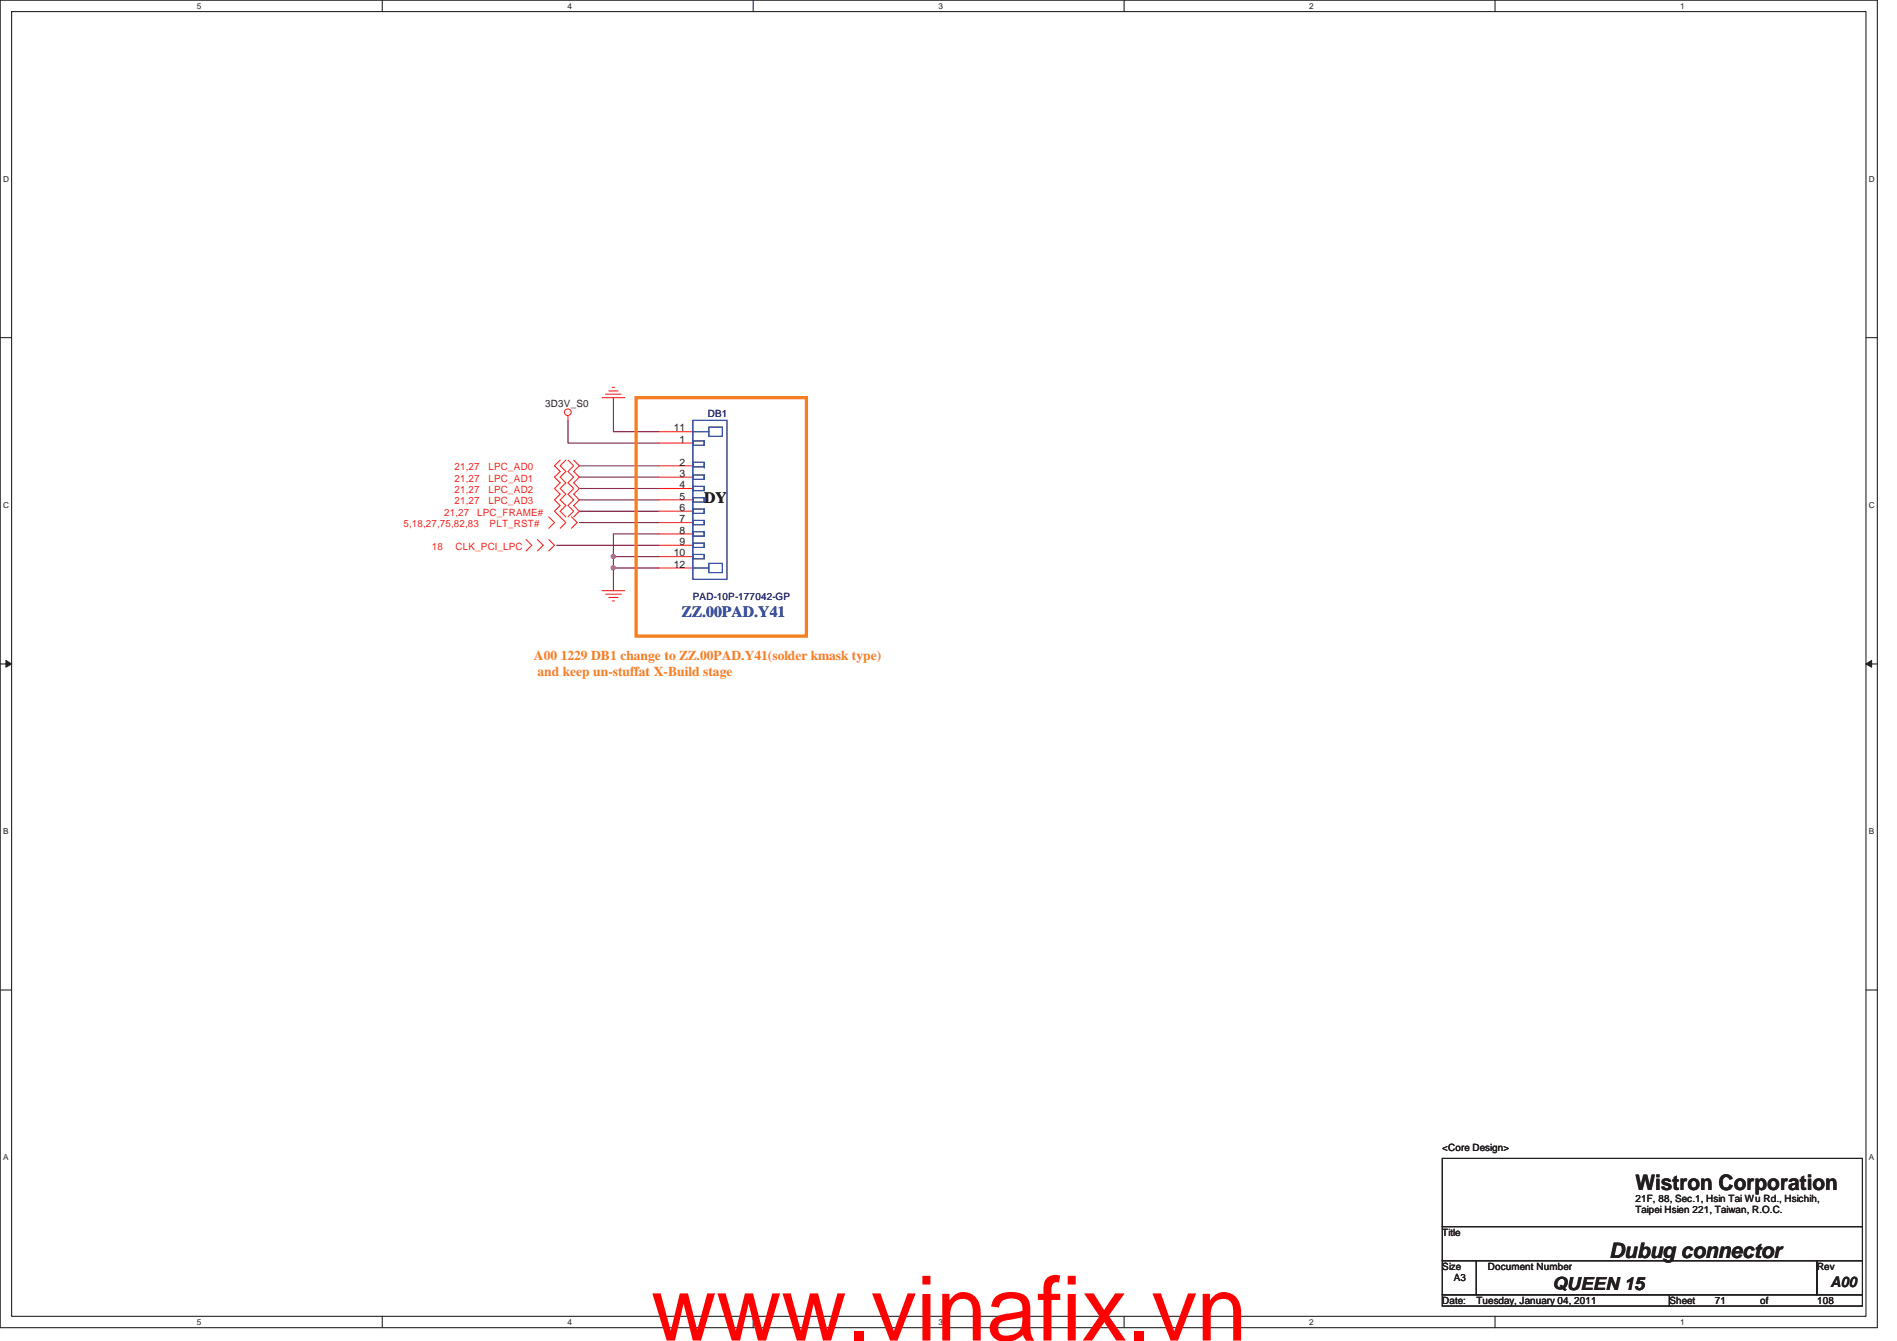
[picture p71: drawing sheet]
<svg xmlns="http://www.w3.org/2000/svg" width="297mm" height="210mm" viewBox="0 0 297 210" stroke-linecap="round" stroke-linejoin="round" font-family="sans-serif">
<defs><g id="words">
<text font-size="14.1" fill="#f00" x="102" y="209.9">www.vinafix.vn</text>
<g font-size="3.3" fill="#231f20">
<text x="256.1" y="186.3">Wistron Corporation</text>
<text x="252" y="197.1">Dubug connector</text>
</g>
<text font-size="2.8" fill="#231f20" x="243.1" y="201.9">QUEEN 15</text>
<text font-size="2.5" fill="#231f20" x="110.3" y="78.8">DY</text>
<text font-size="2.5" fill="#3953a4" x="106.7" y="96.6">ZZ.00PAD.Y41</text>
<text font-size="2.3" fill="#231f20" x="286.6" y="201.6">A00</text>
<g font-size="2.1" fill="#f57f20">
<text x="83.6" y="103.3">A00 1229 DB1 change to ZZ.00PAD.Y41(solder kmask type)</text>
<text x="84.2" y="105.8">and keep un-stuffat X-Build stage</text>
</g>
<g font-size="1.6" fill="#231f20">
<text x="85.4" y="63.7">3D3V_S0</text>
<text x="105.5" y="67.6">11</text>
<text x="106.4" y="69.3">1</text>
<text x="106.4" y="72.9">2</text>
<text x="106.4" y="74.7">3</text>
<text x="106.4" y="76.5">4</text>
<text x="106.4" y="78.2">5</text>
<text x="106.4" y="80">6</text>
<text x="106.4" y="81.8">7</text>
<text x="106.4" y="83.6">8</text>
<text x="105.5" y="87.1">10</text>
<text x="105.5" y="88.9">12</text>
<text x="106.4" y="85.3">9</text>
<text x="225.8" y="180.2">&lt;Core Design&gt;</text>
<text x="256.1" y="188.2">21F, 88, Sec.1, Hsin Tai Wu Rd., Hsichih,</text>
<text x="256.1" y="190">Taipei Hsien 221, Taiwan, R.O.C.</text>
<text x="225.8" y="193.5">Title</text>
<text x="225.8" y="198.8">Size</text>
<text x="227.6" y="200.6">A3</text>
<text x="233" y="198.8">Document Number</text>
<text x="284.5" y="198.8">Rev</text>
<text x="225.8" y="204.2">Date:</text>
<text x="231.2" y="204.2">Tuesday, January 04, 2011</text>
<text x="261.4" y="204.2">Sheet</text>
<text x="268.5" y="204.2">71</text>
<text x="275.6" y="204.2">of</text>
<text x="284.5" y="204.2">108</text>
</g>
<g font-size="1.6" fill="#282973">
<text x="110.8" y="65.3">DB1</text>
<text x="108.5" y="93.9">PAD-10P-177042-GP</text>
</g>
<g font-size="1.6" fill="#ed2024">
<text x="71.2" y="73.7">21,27</text>
<text x="71.2" y="75.4">21,27</text>
<text x="71.2" y="77.2">21,27</text>
<text x="76.5" y="73.7">LPC_AD0</text>
<text x="76.5" y="75.4">LPC_AD1</text>
<text x="76.5" y="77.2">LPC_AD2</text>
<text x="63.2" y="82.5">5,18,27,75,82,83</text>
<text x="69.6" y="80.8">21,27</text>
<text x="71.2" y="79">21,27</text>
<text x="74.7" y="80.8">LPC_FRAME#</text>
<text x="76.5" y="79">LPC_AD3</text>
<text x="76.7" y="82.5">PLT_RST#</text>
<text x="67.6" y="86.1">18</text>
<text x="71.3" y="86.1">CLK_PCI_LPC</text>
</g>
<g font-size="1.3" fill="#231f20">
<text x="30.8" y="1.4">5</text>
<text x="88.9" y="1.4">4</text>
<text x="146.9" y="1.4">3</text>
<text x="205" y="1.4">2</text>
<text x="263.1" y="1.4">1</text>
<text x=".5" y="28.5">D</text>
<text x="292.6" y="28.5">D</text>
<text x=".5" y="79.5">C</text>
<text x="292.6" y="79.5">C</text>
<text x=".5" y="130.6">B</text>
<text x="292.6" y="130.6">B</text>
<text x=".5" y="181.7">A</text>
<text x="292.6" y="181.7">A</text>
<text x="30.8" y="207.4">5</text>
<text x="88.9" y="207.4">4</text>
<text x="146.9" y="207.4">3</text>
<text x="205" y="207.4">2</text>
<text x="263.1" y="207.4">1</text>
</g>
</g></defs>
<path d="M0 0h294v207.9h-294zM1.8 1.8h290.4v204.3h-290.4z" fill="none" stroke="#231f20" stroke-width=".17"/>
<g fill="#fff">
<path d="M30.8 .2h.7v1.4h-.7z"/>
<path d="M30.8 206.3h.7v1.4h-.7z"/>
</g>
<path d="M59.9 0v1.8M59.9 206.1v1.8" fill="none" stroke="#231f20" stroke-width=".17"/>
<g fill="#fff">
<path d="M88.9 .2h.6v1.4h-.6z"/>
<path d="M88.9 206.3h.6v1.4h-.6z"/>
</g>
<path d="M117.9 0v1.8M117.9 206.1v1.8" fill="none" stroke="#231f20" stroke-width=".17"/>
<g fill="#fff">
<path d="M146.9 .2h.7v1.4h-.7z"/>
<path d="M146.9 206.3h.7v1.4h-.7z"/>
</g>
<path d="M176 0v1.8M176 206.1v1.8" fill="none" stroke="#231f20" stroke-width=".17"/>
<g fill="#fff">
<path d="M205 .2h.7v1.4h-.7z"/>
<path d="M205 206.3h.7v1.4h-.7z"/>
</g>
<path d="M234.1 0v1.8M234.1 206.1v1.8" fill="none" stroke="#231f20" stroke-width=".17"/>
<g fill="#fff">
<path d="M263.1 .2h.7v1.4h-.7z"/>
<path d="M263.1 206.3h.7v1.4h-.7z"/>
<path d="M.5 27.3h.9v1.4h-.9z"/>
<path d="M292.6 27.3h.9v1.4h-.9z"/>
<path d="M.5 78.4h.9v1.4h-.9z"/>
<path d="M292.6 78.4h.9v1.4h-.9z"/>
</g>
<path d="M0 52.9h1.8M292.2 52.9h1.8" fill="none" stroke="#231f20" stroke-width=".17"/>
<g fill="#fff">
<path d="M.5 129.5h.8v1.4h-.8z"/>
<path d="M292.6 129.5h.9v1.4h-.9z"/>
</g>
<path d="M0 104h1.8M292.2 104h1.8" fill="none" stroke="#231f20" stroke-width=".17"/>
<path d="M.9 103.4l.9 .6-.9 .5z" fill="#231f20"/>
<path d="M.9 103.4l.9 .6-.9 .5z" fill="none" stroke="#231f20" stroke-width=".16"/>
<path d="M292.2 104l.9-.6v1.1z" fill="#231f20"/>
<path d="M292.2 104l.9-.6v1.1z" fill="none" stroke="#231f20" stroke-width=".16"/>
<g fill="#fff">
<path d="M.5 180.5h.8v1.4h-.8z"/>
<path d="M292.6 180.5h.9v1.4h-.9z"/>
</g>
<path d="M0 155h1.8M292.2 155h1.8" fill="none" stroke="#231f20" stroke-width=".17"/>
<path d="M90.7 72.9h12.5M90.7 78.3h12.5M90.7 76.5h12.5M90.7 74.7h12.5M96.1 62.3v5.3h7.1M87.2 85.4h16M90.7 80h12.5M90.7 81.8h12.5M96.1 87.2v5.3" fill="none" stroke="#7f1442" stroke-width=".17"/>
<circle cx="96" cy="88.9" r=".32" fill="#b9529f"/>
<circle cx="96" cy="88.9" r=".32" fill="none" stroke="#b9529f" stroke-width=".17"/>
<path d="M88.9 65.8v3.6h14.3M96.1 88.9h7.1M103.2 83.6h-7.1v3.6h7.1" fill="none" stroke="#7f1442" stroke-width=".17"/>
<circle cx="96" cy="87.1" r=".32" fill="#b9529f"/>
<circle cx="96" cy="87.1" r=".32" fill="none" stroke="#b9529f" stroke-width=".17"/>
<g fill="none" stroke="#ed2024" stroke-width=".17">
<path d="M87.7 72l-.9 .9 .9 .9-.9 .9 .9 .9-.9 .9 .9 .9-.9 .9 .9 .9-.9 .8 1.8 1.8-.9 .9M88.6 72l-.9 .9 .9 .9-.9 .9 .9 .9-.9 .9 .9 .9-.9 .9 .9 .9-.9 .8 .9 .9M88.9 72l.9 .9-.9 .9 .9 .9-.9 .9 .9 .9-.9 .9 .9 .9-.9 .9 .9 .8-.9 .9M88.9 65.1v.7M89.8 72l.9 .9-.9 .9 .9 .9-.9 .9 .9 .9-.9 .9 .9 .9-.9 .9 .9 .8-.9 .9M94.3 62.3h3.5M94.8 61.7h2.5M95.3 61.2h1.5M95.9 60.7h.3M103.2 67.6h5.3M103.2 69.4h5.3M103.2 72.9h5.3"/>
<path d="M103.2 74.7h5.3M103.2 76.5h5.3M103.2 78.3h5.3M82.4 84.5l.9 .9-.9 .9M84.2 84.5l.8 .9-.8 .9M85.9 80.9l.9 .9-.9 .9M85.9 84.5l.9 .9-.9 .9M89.5 80.9l.9 .9-.9 .9M94.3 92.5h3.5M94.8 93h2.5M95.3 93.6h1.5M95.9 94.1h.3"/>
<path d="M103.2 80h5.3M103.2 81.8h5.3M103.2 83.6h5.3M103.2 85.4h5.3M103.2 87.2h5.3M103.2 88.9h5.3"/>
<circle cx="88.9" cy="64.6" r=".52"/>
</g>
<path d="M225.8 181.4h65.8v10.7h-65.8zM225.8 192.1h65.8v5.3h-65.8zM225.8 197.4h5.4v5.3h-5.4zM231.2 197.4h53.3v5.3h-53.3zM284.5 197.4h7.1v5.3h-7.1zM225.8 202.7h35.6v1.8h-35.6zM261.4 202.7h30.2v1.8h-30.2z" fill="none" stroke="#231f20" stroke-width=".17"/>
<path d="M99.6 62.3h26.7v37.3h-26.7z" fill="none" stroke="#f57f20" stroke-width=".51"/>
<g fill="none" stroke="#3953a4" stroke-width=".17">
<path d="M108.5 65.8h5.3v24.9h-5.3zM108.5 69h1.8v.7h-1.8zM108.5 72.4h1.8v.7h-1.8zM108.5 74.4h1.8v.7h-1.8zM108.5 76.2h1.8v.6h-1.8zM108.5 77.9h1.8v.7h-1.8zM108.5 79.7h1.8v.7h-1.8zM108.5 67.6h2.5M110.3 69v.7M110.3 72.6v.7M110.3 74.4v.7M110.3 76.2v.6"/>
<path d="M110.3 77.9v.7M110.3 79.7v.7M111 66.9h2.1v1.4h-2.1zM108.5 81.5h1.8v.7h-1.8zM108.5 83.3h1.8v.6h-1.8zM108.5 85h1.8v.7h-1.8zM108.5 86.8h1.8v.7h-1.8zM108.5 88.9h2.5M110.3 81.5v.7M110.3 83.3v.6M110.3 85v.7M110.3 86.8v.7"/>
<path d="M111 88.2h2.1v1.5h-2.1z"/>
</g>
<circle cx="96" cy="88.9" r=".32" fill="#b9529f"/>
<circle cx="96" cy="88.9" r=".32" fill="none" stroke="#b9529f" stroke-width=".17"/>
<circle cx="96" cy="87.1" r=".32" fill="#b9529f"/>
<circle cx="96" cy="87.1" r=".32" fill="none" stroke="#b9529f" stroke-width=".17"/>
<use href="#words"/>
</svg>
